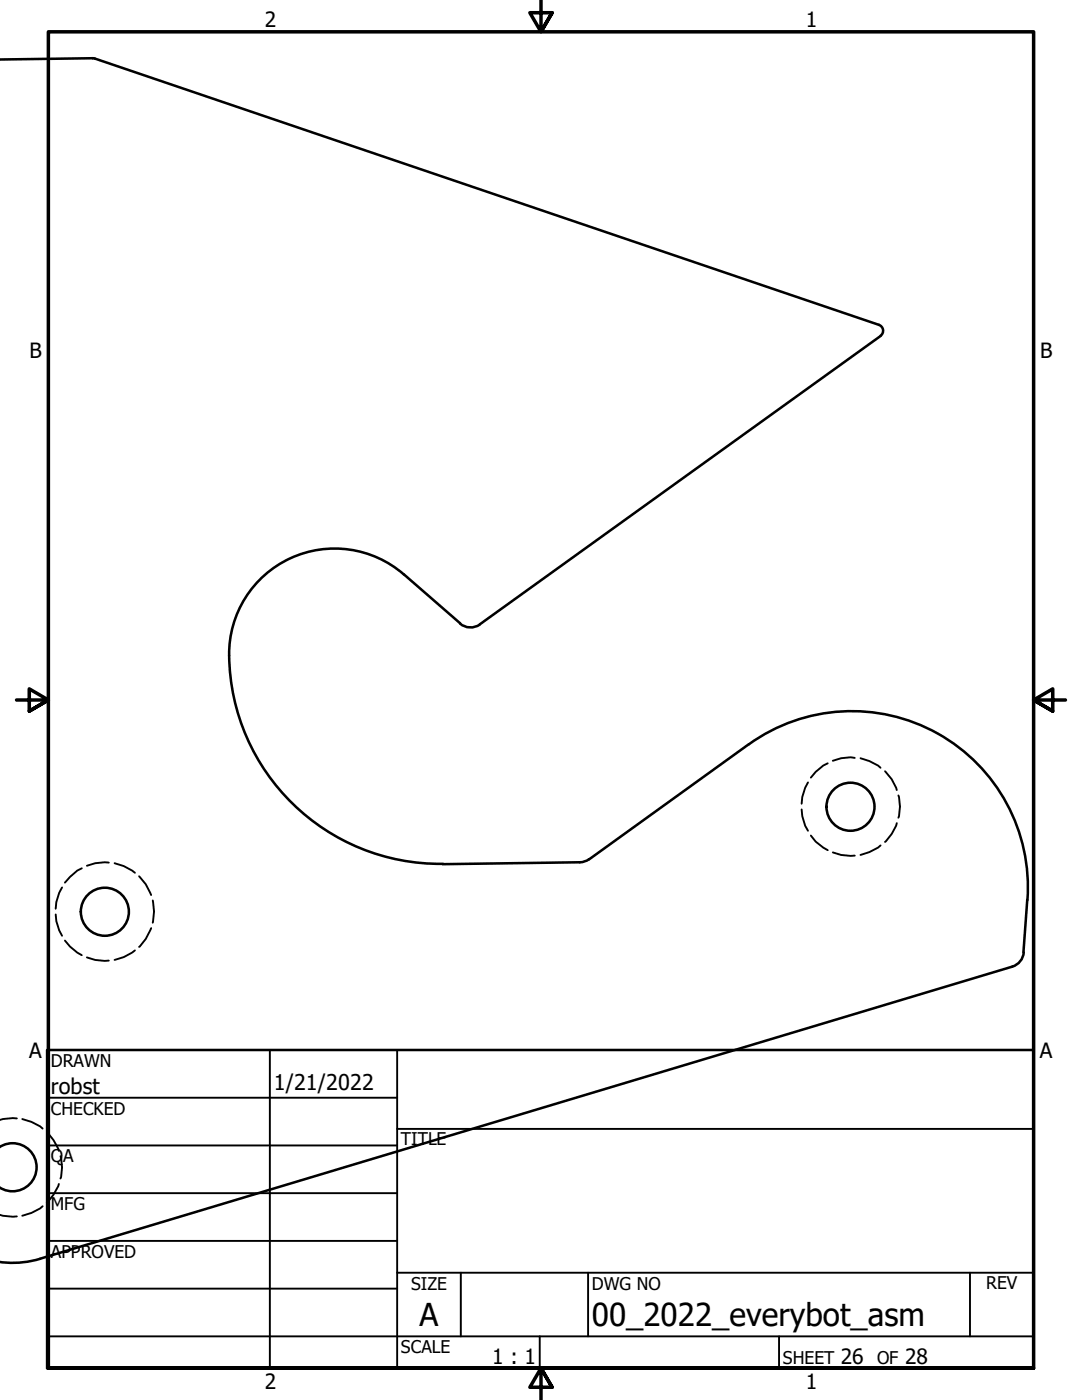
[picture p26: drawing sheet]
<svg xmlns="http://www.w3.org/2000/svg" width="216mm" height="279mm" viewBox="0 0 216 279" stroke-linecap="round" stroke-linejoin="round" font-family="sans-serif">
<defs><g id="words">
<g font-size="6.3">
<text x="83.7" y="264.5">A</text>
<text x="118.1" y="264.7">00_2022_everybot_asm</text>
</g>
<g font-size="4.3">
<text x="10.2" y="218.2">robst</text>
<text x="54.6" y="217.6">1/21/2022</text>
</g>
<g font-size="4.2">
<text x="52.8" y="5.3">2</text>
<text x="160.8" y="5.3">1</text>
<text x="5.9" y="71.4">B</text>
<text x="207.6" y="71.4">B</text>
<text x="5.8" y="211.1">A</text>
<text x="207.5" y="211.1">A</text>
<text x="98.2" y="272.3">1 : 1</text>
<text x="167.8" y="272.2">26</text>
<text x="180.6" y="272.2">28</text>
<text x="52.8" y="277.1">2</text>
<text x="160.8" y="277.1">1</text>
</g>
<g font-size="3.5">
<text x="10.2" y="212.9">DRAWN</text>
<text x="10.2" y="222.4">CHECKED</text>
<text x="10.2" y="232">QA</text>
<text x="80" y="228.6">TITLE</text>
<text x="10.2" y="241.5">MFG</text>
<text x="10.2" y="251">APPROVED</text>
<text x="82" y="257.4">SIZE</text>
<text x="118.1" y="257.4">DWG NO</text>
<text x="196.8" y="257.3">REV</text>
<text x="80" y="270.1">SCALE</text>
<text x="156.2" y="272.2">SHEET</text>
<text x="175" y="272.2">OF</text>
</g>
</g></defs>
<!-- layer: Hidden (ANSI) -->
<g fill="none" stroke="#000" stroke-width=".38">
<path d="M161.2 156.1l-.5 1.1-.6 1.9-.1 1.3M165.2 152.3l-.9 .5-1.5 1.3-1 1.1M170.6 151.3l-.9-.2-1.9 .2-1.6 .5M171.7 151.3l1.8 .6 1.7 .9 .5 .4M176.6 153.9a8.6 8.6 0 0 1 2.3 3.8M179.3 158.8a7.9 7.9 0 0 1 0 4.4M12.4 177.1l-.6 1.1-.6 1.8-.1 1.4M16.3 173.3l-.9 .4-1.4 1.3-1 1.1M21.7 172.1h-.8l-1.9 .2-1.7 .5M22.9 172.3l1.8 .5 2.2 1.4M27.7 174.9a9.6 9.6 0 0 1 2.5 3.7M30.5 179.7a9.9 9.9 0 0 1 0 4.4"/>
<path d="M160 161.5l.1 1.4 .6 1.9 .5 1M161.8 166.8l1 1.2 1.5 1.2 .9 .5M166.2 170.1l1.6 .5 1.9 .2h.9M175.7 168.7l-.5 .5-1.7 .9-1.8 .5M178.9 164.3a8.6 8.6 0 0 1-2.3 3.7M11.1 182.5l.1 1.3 .6 1.9 .6 1.1M13 187.7l1 1.2 1.4 1.2 .9 .5M17.3 191.1l1.7 .5 1.9 .2 .8-.1M26.9 189.7l-2.2 1.3-1.8 .6M30.2 185.2a9.6 9.6 0 0 1-2.5 3.8M3.4 223.2l-.9-.1-2.6 .4M4.4 223.3l1.9 .6 1.7 .9 .5 .4"/>
<path d="M9.3 225.9a9.6 9.6 0 0 1 2.4 3.8M11.7 236.3a9.6 9.6 0 0 1-2.4 3.7M12.1 230.8a7.9 7.9 0 0 1 0 4.4M-.1 242.4l2.6 .4h.9M8.5 240.7l-.5 .5-1.7 .9-1.9 .5"/>
</g>
<!-- layer: Visible (ANSI) -->
<g fill="none" stroke="#000" stroke-width=".51">
<path d="M18.5 11.6l156.9 53.2a1.24 1.24 0 0 1 .3 2.2M18.5 11.6l-18.5 .3M175.7 67.1l-79.9 57.5a3.2 3.2 0 0 1-4-.2M91.8 124.4l-11.2-9.8a21.1 21.1 0 0 0-24-2.5 21.1 21.1 0 0 0-10.7 21.6 42.1 42.1 0 0 0 42.5 38.7M149.4 148.5l-31.9 23M149.4 148.5a35.1 35.1 0 0 1 37.7-2.1 35.1 35.1 0 0 1 17.9 33.2M117.5 171.5l-1 .5-.8 .1-27.4 .4M205 179.6l-.8 10.5M204.3 190.1a3.2 3.2 0 0 1-2.3 2.8l-194 58.3a19 19 0 0 1-8.1 .7M-.1 228.9a4.8 4.8 0 0 1 7.4 4 4.8 4.8 0 0 1-7.4 4.1"/>
<circle cx="169.7" cy="161" r="4.8"/>
<circle cx="20.9" cy="182" r="4.8"/>
</g>
<!-- layer: Border (ANSI) -->
<path d="M107.9 0v6.4l-2.2-3.9h4.5l-2.3 3.9 2.3-3.9M3.3 139.7h6.4l-3.9-2.2v4.4l3.9-2.2-3.9 2.2M212.6 139.7h-6.4l3.9-2.2v4.4l-3.9-2.2 3.9 2.2M9.7 273v-266.6h196.5v266.6h-196.5h196.5M110.2 276.9l-2.3-3.9 2.3 3.9h-4.5l2.2-3.9v6.4" fill="none" stroke="#000" stroke-width=".7"/>
<!-- layer: Title (ANSI) -->
<g fill="none" stroke="#000" stroke-width=".38">
<path d="M9.4 219.1h69.8M53.8 209.5v63.5M79.2 209.5v63.5M9.4 228.6h69.8M9.4 238.1h69.8M79.2 225.3h127M9.4 247.6h69.8M9.4 257.2h69.8M79.2 254h127M91.9 254v12.7M117.3 254v12.7M193.5 254v12.7"/>
<path d="M9.4 266.7h196.8M107.7 266.7v6.3M155.4 266.7v6.3"/>
</g>
<path d="M9.4 209.5h196.8v63.5h-196.8z" fill="none" stroke="#000" stroke-width=".51"/>
<use href="#words"/>
</svg>
